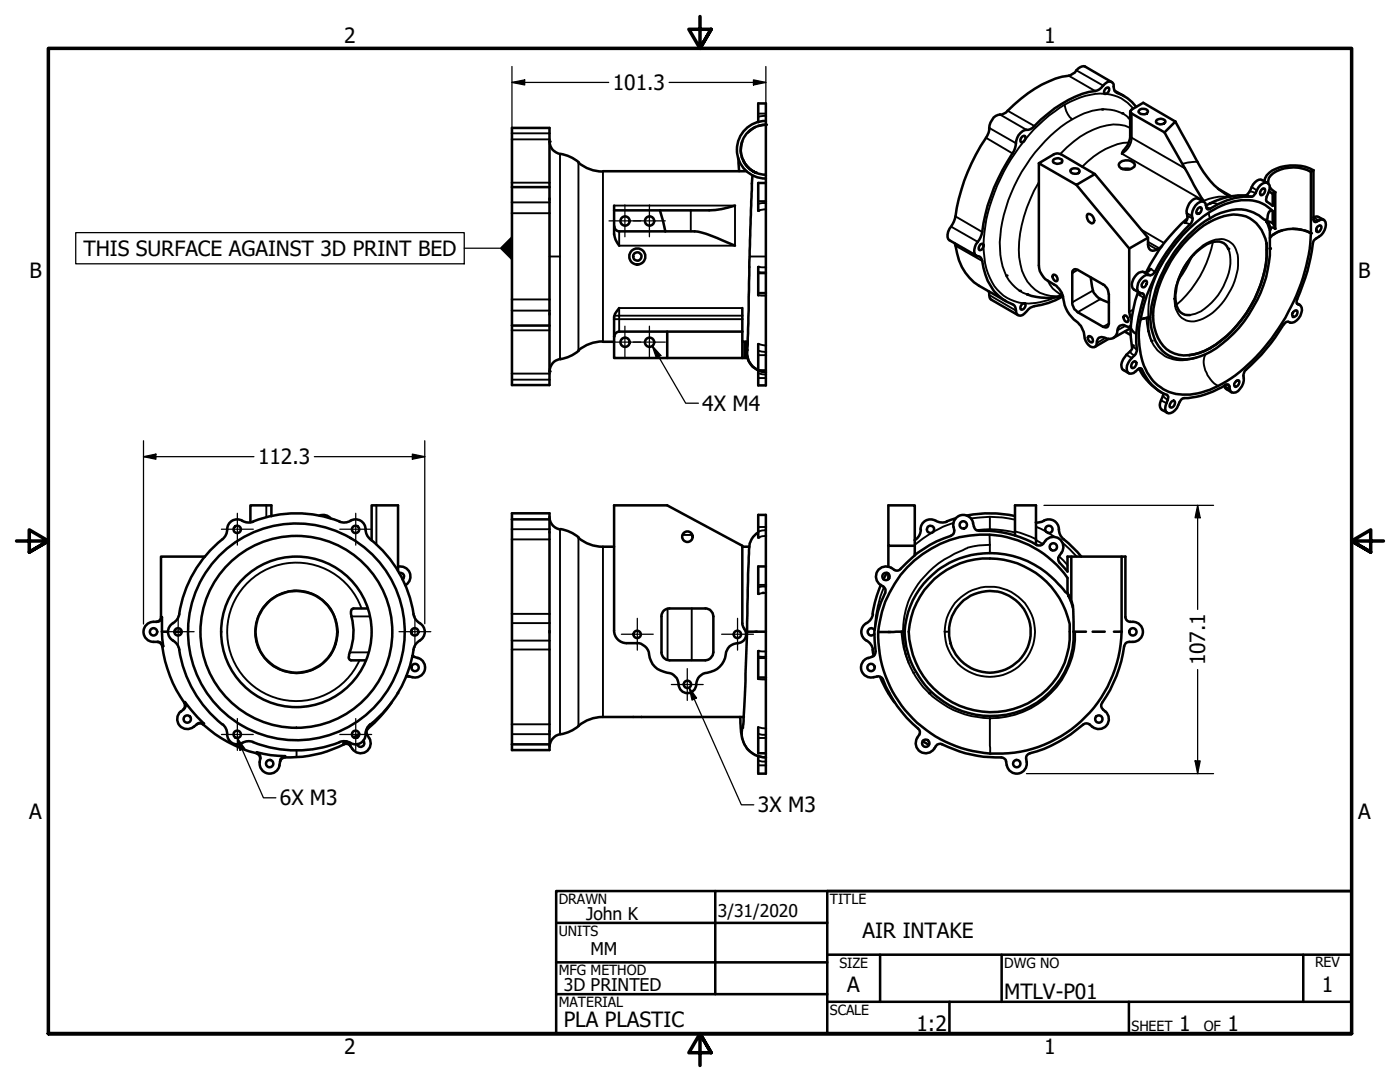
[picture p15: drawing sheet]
<svg xmlns="http://www.w3.org/2000/svg" width="279mm" height="216mm" viewBox="0 0 279 216" stroke-linecap="round" stroke-linejoin="round" font-family="sans-serif">
<defs><g id="words">
<g font-size="4.2">
<text x="68.7" y="8.6">2</text>
<text x="208.4" y="8.6">1</text>
<text x="122.3" y="18">101.3</text>
<text x="16.6" y="51.1">THIS SURFACE AGAINST 3D PRINT BED</text>
<text x="5.9" y="55.5">B</text>
<text x="271.1" y="55.5">B</text>
<text x="140.1" y="82">4X M4</text>
<text x="51.5" y="92.6">112.3</text>
<text x="240.5" y="132.8" transform="rotate(-90 240.5 132.8)">107.1</text>
<text x="55.8" y="160.7">6X M3</text>
<text x="5.8" y="163.4">A</text>
<text x="151.3" y="162.1">3X M3</text>
<text x="271" y="163.4">A</text>
<text x="172.1" y="187.2">AIR INTAKE</text>
<text x="169.1" y="198">A</text>
<text x="263.8" y="198">1</text>
<text x="200.4" y="199.3">MTLV-P01</text>
<text x="112.5" y="204.9">PLA PLASTIC</text>
<text x="182.9" y="205.7">1:2</text>
<text x="235.3" y="205.7">1</text>
<text x="245" y="205.7">1</text>
<text x="68.7" y="210.3">2</text>
<text x="208.4" y="210.3">1</text>
</g>
<g font-size="3.5">
<text x="117" y="183.6">John K</text>
<text x="143.3" y="183.1">3/31/2020</text>
<text x="117.9" y="190.6">MM</text>
<text x="112.5" y="197.7">3D PRINTED</text>
</g>
<g font-size="2.8">
<text x="111.5" y="180.3">DRAWN</text>
<text x="165.6" y="180.3">TITLE</text>
<text x="111.5" y="186.8">UNITS</text>
<text x="111.5" y="194.6">MFG METHOD</text>
<text x="167.5" y="193.1">SIZE</text>
<text x="200.4" y="193.1">DWG NO</text>
<text x="262.4" y="193">REV</text>
<text x="111.5" y="200.9">MATERIAL</text>
<text x="165.6" y="202.5">SCALE</text>
<text x="225.8" y="205.7">SHEET</text>
<text x="240.2" y="205.7">OF</text>
</g>
</g></defs>
<!-- layer: Visible (ANSI) -->
<g fill="none" stroke="#000" stroke-width=".51">
<path d="M220.7 17.6l.5-.1a.86 .86 0 0 1-.7 1.2 .83 .83 0 0 1 .2-1.1zM221.9 16.4l-5.4-3.1a1.95 1.95 0 0 0-2 1.2 3.7 3.7 0 0 1-2.5 .8 24.7 24.7 0 0 0-11.3 7.2 2.14 2.14 0 0 1-1.5 .4 3.1 3.1 0 0 0-1.8 3.1 8 8 0 0 1-1.7 3.1 38.3 38.3 0 0 0-5.1 14.6l-.5 1a3.1 3.1 0 0 0-.9 3l5.6 3.3M222.4 18.1l1.9 1.1M102.2 25.5h7.5v51.3h-7.5zM102.2 37.3h7.5M109.7 39.6v.3M109.7 28.3a2.55 2.55 0 0 0 2.1 2.4M111.8 30.7l1.7 .5 2 1.2M115.4 32.4a7.5 7.5 0 0 0 4.9 1.8M120.3 34.2h28.7M147.3 31.5l.2 2.7M148 31.1a5.2 5.2 0 0 0 2.8 3.4 4.8 4.8 0 0 1-2.5-2.5"/>
<path d="M148.1 28.3l-.1 .5-.1 1.9M150.2 35l-.7 17.3-.3 16.5a4.9 4.9 0 0 0 .7 4l.3 .4 1.1 .7M150.7 25.3l-1.4 1.1M151.3 25.1l1.5-.2a5 5 0 0 0-5 5 5 5 0 0 0 5 5M151.3 24.4v-3.8h1.5v15M152.8 24.1a5.7 5.7 0 0 0-5.7 5.8 5.7 5.7 0 0 0 5.7 5.7M152.8 35.6v38.6M152.8 36.5h-1.5v5.5M204 27.2l.5-.1a.86 .86 0 0 1-.7 1.3 .83 .83 0 0 1 .2-1.2zM207.3 32.6v20.4a3.9 3.9 0 0 0 1.8 3l1.3 .8a4.2 4.2 0 0 1 1.9 3.5 6.5 6.5 0 0 0 2.8 4.1 4.9 4.9 0 0 1 1.4 3.1 2.07 2.07 0 0 0 1.9 1.8 .98 .98 0 0 0 .5-1.2 1.21 1.21 0 0 1 2-.5 1.75 1.75 0 0 0 2.2-2 1.02 1.02 0 0 1 1.6-.5l.4 .1 .6-.1M210.2 31.9a1.17 1.17 0 0 1 1.8 .2 1.09 1.09 0 0 1-1.9 .1zM213.6 34a1.17 1.17 0 0 1 1.9 .1 1.02 1.02 0 0 1-.9 .6 1.02 1.02 0 0 1-1-.5z"/>
<path d="M214.8 36.9l10.6 12.7 3.7-2.2M218.5 34.7l-3.7 2.2-7.5-4.3 3-1.8a1.49 1.49 0 0 1 1.5 0l6.7 3.9 10.6 12.7v1.4a1.08 1.08 0 0 0 .5 1.1 1.08 1.08 0 0 0 1.3-.1l1-.7M223.6 32.4a2.02 2.02 0 0 1 2.9 .5 1.87 1.87 0 0 1-2.5 .8 .77 .77 0 0 1-.7-.5 .77 .77 0 0 1 .3-.8zM224 33.7h1.6M225.3 23.6l.3 .1M225.6 22.2v4.9a4.8 4.8 0 0 1-1.6 3.2l-.1 .4M226.8 21.3a8.6 8.6 0 0 0-4.2-2.9 2.05 2.05 0 0 1-.4-1.6 .97 .97 0 0 0-1.7-.1l-.3 .4a3 3 0 0 1-2.9 1.3 24.7 24.7 0 0 0-11.2 7.1l-.9 .4a2.75 2.75 0 0 0-2.5 3.2 7.2 7.2 0 0 1-1.7 3.2 38.3 38.3 0 0 0-5.1 14.5l-.4 1a2.66 2.66 0 0 0-.7 3.2 1.25 1.25 0 0 1 1.2 1.1 10.5 10.5 0 0 0 5 8.2l1.1 .4a1.24 1.24 0 0 1 .7 1.3 .92 .92 0 0 0 .6 1 .92 .92 0 0 0 1.1-.5l.4-.3a3.2 3.2 0 0 1 2.9-1.4l2.9-.9 1.5-.8M227.5 21.8a1.24 1.24 0 0 1 1.6 .4 1.09 1.09 0 0 1-1.9 .2zM230.8 24.1a1.18 1.18 0 0 1 1.8 .1 1.09 1.09 0 0 1-1.9 .1zM232.4 26.4l6.4 11.4 1.4 2.3M234.6 24.3l-6.4-3.8-2.3 1.3-.3 .4 .3 .5 6.5 3.7M234.6 24.3l-2.2 2.1"/>
<path d="M234.6 24.3l3.4 6.2a18.7 18.7 0 0 0 7.4 8.7M243.1 37.7l2.6 1.5M248.9 39a14.2 14.2 0 0 0-8.2 2M252 37.7h.4a.93 .93 0 0 1-.7 1.2 .79 .79 0 0 1 .3-1.2zM253 36.5l-1.1-.6a1.79 1.79 0 0 0-2.1 1.4l-.4 .9-.8 .8M253.3 38.2l.7 .5M253.4 37.3l.3 .4 .8 .7M254.5 38.4l-.5 .3M254.5 38.4v7.3M261.6 34.3a7.3 7.3 0 0 0-8 .7l-.4 .5-.1 1.1M261.6 34.3v12.2M262.1 34v9.8l.2 .5 .5-.1a1.06 1.06 0 0 1 1.7 .1 3.3 3.3 0 0 1-2.1 3.5 2.78 2.78 0 0 0-.6 2.2 42.2 42.2 0 0 1-3 10 .6 .6 0 0 0 .5 .8 1.23 1.23 0 0 1 .4 1.6 2.37 2.37 0 0 1-2.2 2l-.4-.2a.93 .93 0 0 0-.9 .6 40.3 40.3 0 0 1-7.8 9.2 1.66 1.66 0 0 0-.2 1.4 2.8 2.8 0 0 1-2 3 .96 .96 0 0 1-.8-1.3l-.3-.4h-.2a18.2 18.2 0 0 1-8.9 2.8l-.6 .8a2.76 2.76 0 0 1-2.2 2.2 1.06 1.06 0 0 1-.6-1.5l.2-.5a1.72 1.72 0 0 0 .2-1.5l-.1-.2a9.3 9.3 0 0 1-5.1-5.3h-.5l-.2 .2a1.5 1.5 0 0 1-2 .7 2.36 2.36 0 0 1 .8-3 2 2 0 0 0 1-1.6 24.2 24.2 0 0 1 1.4-10.7 .57 .57 0 0 0-.7-.6 1.03 1.03 0 0 1-.6-1.4 2.41 2.41 0 0 1 2.8-2.2 2.91 2.91 0 0 0 1.4-2 35.5 35.5 0 0 1 6.5-8.4 1.35 1.35 0 0 0 .2-1.4 2.96 2.96 0 0 1 1.9-2.9 1.03 1.03 0 0 1 1 1.3l.1 .2 .3 .1a14.5 14.5 0 0 1 8.7-2.6l.7-.7a2.52 2.52 0 0 1 2.2-2.1 1.02 1.02 0 0 1 .5 1.6l-.5 1.2a.83 .83 0 0 0 .1 1.1l1.1 .8v-2.4"/>
<path d="M262.1 34a8.6 8.6 0 0 0-8.8 .5l-.5 .5-.5 1.1M262.1 34l-.5 .3M122.6 41v4.2a4.9 4.9 0 0 0 1 3.8M122.6 45.2a.98 .98 0 0 0 1 1h9.2M131.7 42l1.1 4.2M132.8 46.2h5.1a12.1 12.1 0 0 1 5.2 1.3l3.6 1.5M146.7 41a17.1 17.1 0 0 1-5.2 1h-18.9M151.3 53.3v5.6M151.3 58.5h1.5M190.6 48.6l.1 .4a10.6 10.6 0 0 0 4.7 8l5.3 3.1M195.6 48.8l.6-.2 .1 .4v.1a.74 .74 0 0 1-.8 .8 .89 .89 0 0 1 .1-1.1zM197.3 58.1l.1 .4a1.31 1.31 0 0 0 .5 1.3l5.2 3.1"/>
<path d="M205 58.7a12.1 12.1 0 0 0 7.1 .4M210.1 54.9l.2-.1a.8 .8 0 0 1 .5 1.3 1 1 0 0 1-.7-1.2zM211.5 58.7l.6 .3M214.3 53.8h.8l5.1 3a2.31 2.31 0 0 1 1.1 1.9v5.9a.7 .7 0 0 1-.4 .7 .7 .7 0 0 1-.7-.1l-5.1-2.9a2.46 2.46 0 0 1-1.1-2v-6zM217 42.7a1.15 1.15 0 0 1 1.1 .6 1.15 1.15 0 0 1 0 1.2 1.21 1.21 0 0 1-1.1-1.8zM217.7 55.4l.2 1.8a3.6 3.6 0 0 0 1.7 2.5M219.5 59.6l1.8 .8M225.4 49.6v12.6l.4 1.4M227.1 58.2a26.8 26.8 0 0 0-1.4 7.3l.6 .8 .5 .3M227.5 58.4l-.1 .5M228.2 56.2l.5-.2a.85 .85 0 0 1-.7 1.3 .75 .75 0 0 1 .2-1.1zM229.6 53.7l-.4 .5-.5 .2a2.36 2.36 0 0 0-2.8 2.8l.4 .6 1.1 .6"/>
<path d="M236.9 43.6a32.6 32.6 0 0 0-8.2 10.8M237.2 47.6a14.5 14.5 0 0 1 8.9-4.8 6.4 6.4 0 0 1 6.4 4.8 15.6 15.6 0 0 1-.5 7.8 23.6 23.6 0 0 1-11.6 14.6 8 8 0 0 1-6.8 .2 8.1 8.1 0 0 1-3.5-7.2 24.8 24.8 0 0 1 7.1-15.4zM239.1 41.6l.4-.3 .2 .1a.88 .88 0 0 1-.8 1.3 .81 .81 0 0 1 .2-1.1zM240.3 40.3l-1.1-.6a1.79 1.79 0 0 0-2.1 1.4 2.28 2.28 0 0 0-.1 2.1 1.4 1.4 0 0 1-.5 1.2M245.1 49.7a2.52 2.52 0 0 0-3.5-1.2 12.7 12.7 0 0 0-7 11.2 3.2 3.2 0 0 0 1.9 3.1l1 .1M252.6 43.9h-.2a8 8 0 0 0-8.8-1.4 23.2 23.2 0 0 0-11.4 11.5 23.1 23.1 0 0 0-2.6 10.1 8.9 8.9 0 0 0 2.9 6.3 7.2 7.2 0 0 0 7.1 .7 21.9 21.9 0 0 0 10.5-9.8 22.8 22.8 0 0 0 3.3-13.5v-1.8l.2-.5a.71 .71 0 0 1 .9 .2M252.8 48.6v.7a22.6 22.6 0 0 1-5 14.4 19.6 19.6 0 0 1-8.4 6.7l-2.1 .5M252.9 44.4l-.3-.5 .8 2.1M253 44.4l.6 1.4M253 44.4v-.2l.6 1.3M253 44.2l1 .3M254 42.1a7.9 7.9 0 0 0-8.6-1.7l-.8 .3a27.1 27.1 0 0 0-12.2 11.1 31.1 31.1 0 0 0-5.1 15.4 13 13 0 0 0 3.3 9.3 9 9 0 0 0 8.5 2 23.8 23.8 0 0 0 11.6-7.3 39.3 39.3 0 0 0 10.9-24.7"/>
<path d="M254 44.5l.5 1.2M254 42.1a.7 .7 0 0 0-1 .7l-.1 1.6h.1M254 42.1v2.4M255.9 46l-1.9 .9M258 45.7l1.8 .1M260.3 46l1.3 .5M261.6 46.5a7.4 7.4 0 0 0-7.7 .5l-.5 .5M262.1 43.4l.7-.2 1.4 .7M262.9 45.3l.5-.3h.2a.9 .9 0 0 1-.7 1.3 .74 .74 0 0 1 0-1zM102.2 65h7.5M109.7 62.5v.3M111.8 71.6a2.55 2.55 0 0 0-2.1 2.5"/>
<path d="M115.5 70l-1.5 .9-2.2 .8M120.3 68.1a7.5 7.5 0 0 0-4.9 1.8M120.3 68.2h2.3M123.6 61.5a3.1 3.1 0 0 0-1 1.7v8.2h10.6v-5.2M148.1 66.2h-24.5a.98 .98 0 0 0-1 1M148.1 66.2v5.2h-14.9M148.1 68.1l1.1 .1M148.1 61.5v4.7M148.9 68.2v3.2h-.8M148.9 70.1a4.3 4.3 0 0 0 2.4 3.8M151.3 68.6v8.3h1.5v-2.7M151.3 73.9h1.5"/>
<path d="M151.4 73.9l1.4 .3h-.7zM204 60.6l.5-.1a.86 .86 0 0 1-.7 1.3 .83 .83 0 0 1 .2-1.2zM217.2 67.1a.81 .81 0 0 1 .8 .3 .81 .81 0 0 1 .1 .9 .81 .81 0 0 1-.8-.3 .81 .81 0 0 1-.1-.9zM221.2 67.6l-2.7 1.6M224.3 63.1l.2-.2a.8 .8 0 0 1 .5 1.4 .88 .88 0 0 1-.7-1.2zM224.5 66.2l1.2 .7M225.6 65.5l-3.4 1.9M225.7 65.1l-.1 .1M225.7 65.1v2.2l.2 2.2M226.1 69a2.1 2.1 0 0 1-1.3 1.8 2.66 2.66 0 0 0-.8 2.9l1.3 .8M226.2 72.2l.2-.1a.72 .72 0 0 1 .3 .9 .72 .72 0 0 1-.9 .3 1.09 1.09 0 0 1 .4-1.1zM227.3 73.5a11.5 11.5 0 0 0 4.5 4.8"/>
<path d="M229.2 66v.1M229.6 63.4l-2 .4M232.2 78.5l-.1 .5a2.69 2.69 0 0 0-.5 2.5l1.4 .9M244.3 77l.2 .4 1.3 .9M246.8 76l.4-.1a.95 .95 0 0 1-.6 1.3l-.2-.1a.81 .81 0 0 1 .4-1.1zM258.2 62.2l.5-.3a.8 .8 0 0 1 .1 .9 .8 .8 0 0 1-.8 .4 .8 .8 0 0 1 .2-1zM258.8 60.5l.6 .3M233.7 80.2l.6-.3a.8 .8 0 0 1 .1 1 .8 .8 0 0 1-.8 .4 .81 .81 0 0 1 .1-1.1zM40.9 111.1h-8.8v12M44.4 107.6a23.8 23.8 0 0 0-8.7 15.4 4.8 4.8 0 0 1-1.8 1.9 2.12 2.12 0 0 0 1 3.2 3.5 3.5 0 0 1 1.1 2.9 23.7 23.7 0 0 0 8.4 13.6M45.3 105.6a2.51 2.51 0 0 1-.9 2M50.5 104a23.7 23.7 0 0 1 17.3 .1"/>
<path d="M50.5 104.1a2.78 2.78 0 0 1-2.5-.4 2 2 0 0 0-2.7 2M54.2 103v-2.2h-4.2v3.4M63.8 102.9a2 2 0 0 1 2.2 .5M67.8 104.1a2.78 2.78 0 0 0 2.5-.4 2 2 0 0 1 2.7 2M73 105.6a2.51 2.51 0 0 0 .9 2M73.9 107.6a23.9 23.9 0 0 1 8.7 15.4 4.8 4.8 0 0 0 1.8 1.9 2.12 2.12 0 0 1-1 3.2 3.5 3.5 0 0 0-1.1 2.9 23.7 23.7 0 0 1-8.4 13.6M74.2 107.8v-7h5.2v13.1M79.4 113.1a2 2 0 0 1 2.4 1.2 2 2 0 0 1-.8 2.4M79.7 114.3a.73 .73 0 0 1 .9 .4 .73 .73 0 0 1-.3 .9M81 116.7l-.1 .1M102.2 102.4h7.5v47.3h-7.5zM102.2 103.6h7.5"/>
<path d="M109.7 103.2a2.51 2.51 0 0 0 2.1 2.4M109.7 106.1v.2M111.8 105.6l1.7 .4 2 1.3M115.4 107.3a7.5 7.5 0 0 0 4.9 1.8M120.3 109.1h2.3M148.1 109.1h1.4M151.3 107.3v-4.6h1.5v48.4M151.3 106.2a4.3 4.3 0 0 0-1.8 4.2l-.4 15.6M152.8 113h-1.5v5.5M175.8 116.7a1.26 1.26 0 0 1 .9 1.6 18.9 18.9 0 0 0-2.1 9.7l.2 2a1.01 1.01 0 0 1-.8 1.1l-.7 .2M177 114.3l-.7 1.3M177.3 108.9v4.1"/>
<path d="M177.3 114.4v1.2M182.6 108.9h-5.3v-8.1h5.3v10M182.7 107.6l-.2 .2M183.8 105.6a2.51 2.51 0 0 1-1 2M185.9 106.3a.74 .74 0 0 0 .3-1.2 .74 .74 0 0 0-1.2 .2 .74 .74 0 0 0 .6 1.1l.3-.1M186.5 115.5a16.5 16.5 0 0 1 27 9 16.4 16.4 0 0 1-4.5 13 16.3 16.3 0 0 1-17.6 3.3 16.3 16.3 0 0 1-10-14.8 16.1 16.1 0 0 1 5.1-10.5zM186.7 103.9a2 2 0 0 0-3 1.8M186.8 103.9a2.51 2.51 0 0 0 2.2 .2M190.3 105.2a1.26 1.26 0 0 1-.6 1.7 23.4 23.4 0 0 0-10.2 6.8 1.34 1.34 0 0 1-1.6-.4 2 2 0 0 0-2.8 .7 2 2 0 0 0 .7 2.7 23.7 23.7 0 0 0-1.7 5.8M190.7 103.4l-1.8 .6M192.9 102.9a23.7 23.7 0 0 1 9.6 .1M194.2 104.4a1.43 1.43 0 0 0 1.2 1.5 22.6 22.6 0 0 1 11.9 2.9 1.25 1.25 0 0 0 1.3-.9 2 2 0 0 1 2.8-.4 2 2 0 0 1 .4 2.8 1.35 1.35 0 0 0-.3 2l1.5 1.7v-2.9h11.6v12"/>
<path d="M194.2 104.3a2 2 0 0 0-2.4-1.5 2 2 0 0 0-1.5 2.3M202.6 106.9v-6.1h4.2v7.8M206.7 104.2l1.2-.1a2.06 2.06 0 0 1 2.2-.3 2.06 2.06 0 0 1 1.2 1.9M208.9 106.1a.72 .72 0 0 0 1.1-.3 .72 .72 0 0 0-.6-1 .72 .72 0 0 0-.8 .9l.2 .4M211.3 105.6a2.51 2.51 0 0 0 1 2M212.3 107.6l2.1 1.9 1.4 1.6M213 118.3l.8 1.7M213 118.2v-2.9a20.7 20.7 0 0 0-34.4 1.2 20.5 20.5 0 0 0-1 20.5 24.2 24.2 0 0 0 42.8 1.1 24.9 24.9 0 0 0 3.4-12.1M213.3 118.8v.3l-.3-.7-.1-.1a21.4 21.4 0 0 0-10.8-7.4 17 17 0 0 0-21.6 15.1 17.3 17.3 0 0 0 26.4 14.2 16.1 16.1 0 0 0 7.3-14.2M213.3 119l.8 2.2M213.8 111.1v8.9M223.8 111.1v14.9"/>
<path d="M30.6 124.1a1.26 1.26 0 0 0 1.7-1v2.9M30.6 124.1a2 2 0 0 0-2 2 2 2 0 0 0 2 2M31.4 128.1a1.12 1.12 0 0 1 1 .9 25.5 25.5 0 0 0 4.4 11.2 1.2 1.2 0 0 1-.2 1.4M32.1 123.1a.98 .98 0 0 1-1 1M32.3 126l.3 3a1.12 1.12 0 0 0-1-.9h-1M32.3 126h1.2M34.8 126h1.5M69.8 130.2a1.07 1.07 0 0 0 .2 1.6h3M70.1 123a11.4 11.4 0 0 1-.3 7.1M73.4 121.4h-2.9a.86 .86 0 0 0-.5 1.1l.2 .5M79.4 138.2v.1M81.7 135l-.7 .1"/>
<path d="M82 126h.2M82.2 125.7v.8M82.3 130.9l.4 .2M82.3 130.9l1.1 .4M83.4 131.3a2 2 0 0 1 1.4 2.4 2 2 0 0 1-2.5 1.4l-1.2-.2M109.7 125.9v.3M122.6 125.8a2.51 2.51 0 0 0 2.5 2.5h2a2.7 2.7 0 0 1 2.6 3 4.2 4.2 0 0 0 3.9 3 2.56 2.56 0 0 1 1.8 2.4M132.5 121.9l.8-.5h7.5a1.63 1.63 0 0 1 1.6 1.6v7.2a1.76 1.76 0 0 1-1.6 1.6h-7.2a1.63 1.63 0 0 1-1.6-1.6v-7.5zM135.4 136.6a1.75 1.75 0 0 0 1.8 1.7 1.75 1.75 0 0 0 1.7-1.7M148.5 125.5a1.82 1.82 0 0 1 .2 2 1.82 1.82 0 0 1-1.9 .9 2.68 2.68 0 0 0-2.1 2.9 4.3 4.3 0 0 1-4 3l-.4 .1a2.42 2.42 0 0 0-1.4 2.3M148.5 125.4l-.4-1v-15.5l-14.9-8.1h-10.6v25M149.1 126h3.7"/>
<path d="M149.1 126l-.3 10-.5 9.2M151.3 129.9v5.5M151.3 135.2h1.5M172.9 124.3a2 2 0 0 0 0 3.5M173 127.8a2.51 2.51 0 0 1 1.2 1.8M173.3 131.3a2.01 2.01 0 0 0-1.4 2.4 2.01 2.01 0 0 0 2.5 1.4 1.3 1.3 0 0 1 1.8 .5 24.2 24.2 0 0 0 7.3 10l.1 .7-.6 1M174.1 129.6l.3 1.3M174.2 122.5a2.51 2.51 0 0 1-1.2 1.8M174.5 125.7a.73 .73 0 0 0-1.1-.2 .73 .73 0 0 0 0 1.1 .73 .73 0 0 0 1.1-.1M175.6 135.1l1.6 3.1M177.3 138.3l1.2 1.9M177.3 138v.3h.2"/>
<path d="M180.5 126l-5.2 .1M213.8 120l.3 .8 .1 .7v4.5M214.2 126h2.5M218.1 126h2.4M222.3 126h1.1M223.6 126h.2M224.6 123.1a1.09 1.09 0 0 0 1.5 1M226.1 128.1a1.28 1.28 0 0 0-1.8 .9 26.5 26.5 0 0 1-4.5 11.6 1.43 1.43 0 0 0 .8 1.4M226.1 124.1a2 2 0 0 1 2 2 2 2 0 0 1-2 2M36.1 141.9a2 2 0 0 0-.3 2.9 2 2 0 0 0 2.9 .2M36.1 142a1.37 1.37 0 0 0 .8-1.9l2.5 3 1.3 1.3a1.12 1.12 0 0 0-1.3 .1l-.7 .5M39.2 144.5a1.11 1.11 0 0 1 1.4 .1 27.2 27.2 0 0 0 10.9 5.9l.3 .2 .1 .7"/>
<path d="M44.4 144.5a2.84 2.84 0 0 1 1 2.4 2.08 2.08 0 0 0 3.4 1.1 2.51 2.51 0 0 1 1.7 .1M50.5 148.1a23.7 23.7 0 0 0 17.3 0M51.8 152.1l.1-.8a1 1 0 0 0-.7-1.2 21.2 21.2 0 0 0 5.7 .8 1.15 1.15 0 0 0-1 .9l-.1 .9M51.8 152a2 2 0 0 0 1.7 2.3 2 2 0 0 0 2.3-1.6M69.2 148l-.6 .3a1.1 1.1 0 0 1 1.2 .4l.5 .7M70 148.9a1.02 1.02 0 0 0-1.4-.4 26.3 26.3 0 0 1-12 2.7l-.6 .4-.1 .4M71.7 146.4l-1.1 .7M72.5 147.8a.73 .73 0 0 1-.2 1.1 .73 .73 0 0 1-1-.4M73 146l.7 1.3M73.7 147.2a2 2 0 0 1-.7 2.8 2 2 0 0 1-2.7-.6M73.9 144.5a2.84 2.84 0 0 0-1 2.4 2.08 2.08 0 0 1-3.4 1.1 2.51 2.51 0 0 0-1.7 .1M78.2 140.1a31.6 31.6 0 0 1-4.9 5.5l-.1 .3 .1 .7"/>
<path d="M102.2 148.5h7.5M109.7 145.8v.2M111.8 146.5a2.7 2.7 0 0 0-2.1 2.5M115.5 144.8l-1.5 1-2.2 .7M120.3 143.1a7.5 7.5 0 0 0-4.9 1.7M120.3 143.1h28.2M147.7 143.1a12.5 12.5 0 0 0 .9 5.5 4.7 4.7 0 0 0 4.2 2.5M151.3 150.9v3.5h1.5v-3.3M151.3 145.2v5.1h1.5M183.1 147.2a2 2 0 0 0 .6 2.8 2 2 0 0 0 2.7-.6M184.2 147.8l.5 .5 .7 .2M186.4 149.4a1.16 1.16 0 0 1 1.6-.9 26.8 26.8 0 0 0 12.2 2.7l.5 .4 .2 1.1"/>
<path d="M204.9 152a2 2 0 0 1-1.7 2.3 2 2 0 0 1-2.3-1.6M218 145a1.35 1.35 0 0 0-1.5-.6 29.4 29.4 0 0 1-11.3 6.1 1.23 1.23 0 0 0-.3 1.6M220.6 141.9a2 2 0 0 1 .2 2.9 2 2 0 0 1-2.8 .2"/>
<circle cx="124.7" cy="44.1" r=".92"/>
<circle cx="127.2" cy="51.2" r=".82"/>
<circle cx="127.2" cy="51.2" r="1.59"/>
<circle cx="129.6" cy="44.1" r=".92"/>
<circle cx="124.7" cy="68.3" r=".92"/>
<circle cx="129.6" cy="68.3" r=".92"/>
<circle cx="47.3" cy="105.6" r=".73"/>
<circle cx="71" cy="105.6" r=".73"/>
<circle cx="137.2" cy="107.1" r="1.05"/>
<circle cx="176.8" cy="115" r=".73"/>
<circle cx="192.2" cy="104.7" r=".73"/>
<circle cx="210.2" cy="109.1" r=".73"/>
<circle cx="30.6" cy="126.1" r=".73"/>
<circle cx="35.5" cy="126.1" r=".73"/>
<circle cx="59.1" cy="126.1" r="8.2"/>
<circle cx="59.1" cy="126.1" r="21.6"/>
<circle cx="59.2" cy="126.1" r="19.1"/>
<circle cx="59.2" cy="126.1" r="15"/>
<circle cx="82.8" cy="126.1" r=".73"/>
<circle cx="82.8" cy="133.2" r=".73"/>
<circle cx="127.2" cy="126.6" r=".73"/>
<circle cx="137.2" cy="136.6" r=".73"/>
<circle cx="147.2" cy="126.6" r=".73"/>
<circle cx="173.8" cy="133.2" r=".73"/>
<circle cx="197.5" cy="126.1" r="8.2"/>
<circle cx="226.1" cy="126.1" r=".73"/>
<circle cx="37.4" cy="143.5" r=".73"/>
<circle cx="47.3" cy="146.5" r=".73"/>
<circle cx="53.8" cy="152.4" r=".73"/>
<circle cx="71" cy="146.5" r=".73"/>
<circle cx="184.8" cy="148.3" r=".73"/>
<circle cx="202.9" cy="152.4" r=".73"/>
<circle cx="219.3" cy="143.5" r=".73"/>
</g>
<!-- layer: Visible Narrow (ANSI) -->
<g fill="none" stroke="#000" stroke-width=".38">
<path d="M213.3 15.1l5.3 3.1M214.8 14l5.4 3.1M220.5 18.7a14 14 0 0 0-8 2.2M220.7 18.7a7.7 7.7 0 0 1 5.5 3M222.7 18.4l.2 .1M102.2 36.4h7.5M102.2 26.6h7.5M102.2 27.8h7.5M111.8 30.7v20.5M115.4 32.4v37.6M120.3 34.2v34M151.3 22.7h1.5"/>
<path d="M152.8 23.1l-1.5 .2M196.8 27.5l5.3 3.1M197.4 25.5l5.4 3.1M199.6 22.9l5.3 3M201.1 22.1l5.3 3M204.3 28.3a36.1 36.1 0 0 0-8 20.5M204.5 27.9a30.7 30.7 0 0 1 8-7 4.4 4.4 0 0 0 1.5 2.9 31.8 31.8 0 0 0-14.5 24.5 14 14 0 0 0 1.9 7.6 7.8 7.8 0 0 0 3.6 2.8M207.3 36.4a26.7 26.7 0 0 0-3.9 14.9 8.8 8.8 0 0 0 4.1 7.1 7.5 7.5 0 0 0 4.6 .6M225.2 28.4a14.2 14.2 0 0 0-9.2 4.9M225.3 23.6a8.1 8.1 0 0 0-8.1-1.2l-.8 .2-2.4 1.2M225.6 27.1l.3 .4M225.6 25.5a8.3 8.3 0 0 0-7.4 .3 18.5 18.5 0 0 0-6.6 4.9"/>
<path d="M225.9 27.5a4 4 0 0 1-2 3.2l16.3 9.4a9.7 9.7 0 0 1 4.9-.8M225.9 22.7v4.8M225.9 27.5l10.6 6.1M239 32.3l-2 .1-1 .3M244.3 38.5l1.2 .7M248.9 39l.8 .2M249.4 38.2l1.2 .3M249.8 37.3l1 .7M102.2 40.4h7.5M102.2 59.8h7.5M102.2 42.5h7.5M109.7 51.2h2.1v20.4"/>
<path d="M122.6 41h24.1v8h-23.1v-2.8M137.9 42v4.2M149.6 51.2h3.2M151.3 54.3l1.5 .1M151.3 53.3h1.5M151.3 58.9l1.5 .1M151.3 40.1h1.5M151.3 54.5h1.5M152.8 40.5l-1.5 .1M152.8 41.8l-1.5 .2M189.8 45.2l5.3 3.1M190.7 49l5.3 3.1"/>
<path d="M190.7 43.2l5.3 3.1M196.3 49.1a13.3 13.3 0 0 0 2.7 8.7 8 8 0 0 0 5.3 2.7M197.4 58.9l5.4 3.1M209.1 56a5.3 5.3 0 0 0 2.4 2.7M210.6 59.3a12.4 12.4 0 0 1-6.1 1.2M215.1 53.8l-1.1 .7M218.1 58l-4.1 2.3M219.6 59.7l-4.5 2.6M227.4 58.9l.8 .5M227.8 45.8l4.5 2.7M228 54.2l1.1 .7M228.7 54.4l.9 .5"/>
<path d="M229.1 48.8l1.8 1M229.1 48.3l2.2 1.2M229.6 53.7l.9 .5M232 52.5a20.5 20.5 0 0 0-2.3 15.4M234.6 59.2l-.1 .2a3.8 3.8 0 0 0 3.8 4.7 10.3 10.3 0 0 0 6.9-5.6 11.2 11.2 0 0 0 1.6-8.2 3.4 3.4 0 0 0-4.8-2.3 12.5 12.5 0 0 0-6.5 6.9l-.9 2.4-.2 2.3M236.5 44.4l1 .4M236.9 42.5l1 .6M237 43.2l1 .4M237.9 51.2a22.8 22.8 0 0 1-2.7 4.6M240.8 41.3l.7 .4M241.2 42.4l.3 1.2M241.5 40.6a2.02 2.02 0 0 1 1.5 .2"/>
<path d="M242.1 48.3a22.3 22.3 0 0 1-7.3 12.5M245.1 49.7a8.1 8.1 0 0 1-.6 6.6 11.6 11.6 0 0 1-5.9 6.3l-1.1 .3M262.1 43.8l.7 .4M262.1 43.4l1.1 .6M102.2 75.8h7.5M102.2 74.5h7.5M102.2 65.9h7.5M102.2 62h7.5M122.6 63.7h25.5M122.6 63h1v3.2M148.1 61.5h-24.5v1.5h24.5M148.5 68.2v3.2"/>
<path d="M151.3 70l1.5 .2M151.3 68.6l1.5 .4M151.3 74.5l1.5 .2M151.3 70.9h1.5M151.3 75.4h1.5M220.6 67.4l-1.7 1.1M221.3 64.6l-1.1 .6M224.6 65l-1.6 .9M224.8 70.8l1.1 .6M225.5 70.2l.9 .7M225.9 63.1l-.3 .1M226.1 69l.8 .8"/>
<path d="M226.1 61.8l-.7 .4M227.6 73.5l.3 .2M228.8 63.4a9.6 9.6 0 0 0 2.2 6.5 7 7 0 0 0 7.8 1.4M231.7 79.9l1.1 .6M232.1 79l.9 .8M240.7 70.6a3.6 3.6 0 0 0 .1 3.8l.2 .5 .9 1.2 1.2 .9M244.3 77l1.1 .6M244.8 76.7l.6 .4M258.8 60.5l.5 .3M258.9 60.6l.1 .1M53.1 100.8v2.4M75.1 100.8v7.8"/>
<path d="M102.2 107.6h7.5M102.2 105.6h7.5M111.8 105.6v40.9M115.4 107.3v37.5M120.3 109.1v34M136.2 106.7h2M151.3 105.2h1.5M151.3 116.7h1.5M152.8 105.8l-1.5 .2M152.8 106.9l-1.5 .4M152.8 117l-1.5 .2M152.8 118.3l-1.5 .2"/>
<path d="M176.4 117.2a24.6 24.6 0 0 0-1.8 7.7M177.3 115.3l-.2 .4M185.9 106.3l-3.3 2.4M190.3 104.3l-2.1 .8-2 1M197.5 106.7v2M197.5 105.6l-2.6 .2M197.5 103.1l-3.8 .3M197.5 103.1a20.7 20.7 0 0 1 5.1 .6M197.5 105.6l2.5 .2 2.6 .4M197.5 108.7v1.7M197.5 108.7a10.5 10.5 0 0 0-5.3 1.1 18.6 18.6 0 0 0-11.4 11.8 17.7 17.7 0 0 0 .6 10.7M197.5 103.1v2.5"/>
<path d="M202.5 106l1.9 .6 2.3 1M206.8 105.1l2.1 1M206.8 107.8l1.4 .8M209.2 106.3l1.4 .9M209.5 109.5l.6 .4M211.3 111l1.7 1.8M212 108.3l2.9 2.8M32.1 123.1h.2M32.4 129h.2M67.3 126h.1M69.8 130.2h3.8M70.2 123h3.7"/>
<path d="M72.1 121.4a13.8 13.8 0 0 0-20.9-6.6 13.8 13.8 0 0 0-.9 21.9 13.8 13.8 0 0 0 21.4-4.9M102.2 127.8h7.5M102.2 129.6h7.5M102.2 124.3h7.5M102.2 122.5h7.5M133.2 121.5v10.2M138 121.4v10.4M151.3 131l1.5 .1M151.3 129.9l1.5 .1M151.3 135.4l1.5 .2M151.3 131.3h1.5M179.9 126a18 18 0 0 0 17.6 17.3v-.4"/>
<path d="M188.5 126h.9M214.6 126a16.8 16.8 0 0 1-17.1 17.3l.1 7.1M36.9 140.1l-.1 .1M40.7 144.4l-.1 .2M51.2 150.1v.2M56.9 150.9v.2M59.2 149.7v1.4M68.6 148.3v.2M73.3 145.2l.2 .2M102.2 146.5h7.5M102.2 144.5h7.5M148.3 145a4.7 4.7 0 0 0 4.5 6.1"/>
<path d="M151.3 146.4l1.5 .2M151.3 145.2l1.5 .2M151.3 151.8l1.5 .2M151.3 147.3h1.5M151.3 152.7h1.5"/>
<circle cx="59.2" cy="126.1" r="8.3"/>
<circle cx="197.5" cy="126.1" r="9"/>
</g>
<!-- layer: Visible (ANSI) -->
<g fill="#000">
<circle cx="109.7" cy="28.3" r=".25"/>
<circle cx="150.2" cy="34.2" r=".25"/>
<circle cx="150.8" cy="34.5" r=".25"/>
<circle cx="152.8" cy="24.9" r=".25"/>
<circle cx="220" cy="21.8" r=".25"/>
<circle cx="224" cy="22.6" r=".25"/>
<circle cx="225.3" cy="23.6" r=".25"/>
<circle cx="151.3" cy="53.3" r=".25"/>
<circle cx="151.3" cy="42" r=".25"/>
<circle cx="200.9" cy="55" r=".25"/>
<circle cx="203.5" cy="58" r=".25"/>
<circle cx="205" cy="58.7" r=".25"/>
<circle cx="236.5" cy="44.5" r=".25"/>
<circle cx="241.5" cy="40.6" r=".25"/>
<circle cx="245.1" cy="49.7" r=".25"/>
<circle cx="253.4" cy="49.6" r=".25"/>
<circle cx="261.6" cy="46.5" r=".25"/>
<circle cx="109.7" cy="74.1" r=".25"/>
<circle cx="111.8" cy="71.6" r=".25"/>
<circle cx="226.1" cy="69" r=".25"/>
<circle cx="228.2" cy="63.6" r=".25"/>
<circle cx="228.9" cy="63.4" r=".25"/>
<circle cx="229.8" cy="68" r=".25"/>
<circle cx="151.3" cy="107.3" r=".25"/>
<circle cx="151.3" cy="118.5" r=".25"/>
<circle cx="152.2" cy="118.3" r=".25"/>
<circle cx="150.9" cy="126" r=".25"/>
<circle cx="151.3" cy="129.9" r=".25"/>
<circle cx="177.3" cy="126.1" r=".25"/>
<circle cx="185.4" cy="138.3" r=".25"/>
</g>
<!-- layer: Visible Narrow (ANSI) -->
<g fill="#000">
<circle cx="150.2" cy="34.2" r=".19"/>
<circle cx="229.6" cy="53.7" r=".19"/>
<circle cx="234.4" cy="59.6" r=".19"/>
<circle cx="238.1" cy="50.9" r=".19"/>
<circle cx="151.3" cy="68.6" r=".19"/>
<circle cx="229.2" cy="63.7" r=".19"/>
<circle cx="234.5" cy="61.1" r=".19"/>
<circle cx="241.5" cy="69.5" r=".19"/>
<circle cx="150.6" cy="126" r=".19"/>
<circle cx="177.1" cy="126.1" r=".19"/>
<circle cx="180.1" cy="128.3" r=".19"/>
<circle cx="180.7" cy="130.6" r=".19"/>
<circle cx="182.2" cy="134.2" r=".19"/>
<circle cx="188.5" cy="126" r=".19"/>
</g>
<!-- layer: Border (ANSI) -->
<path d="M139.7 3.3v6.4l-2.2-3.9h4.4l-2.2 3.9 2.2-3.9M3.3 107.9h6.4l-3.9-2.2v4.5l3.9-2.3-3.9 2.3M276.1 107.9h-6.4l3.9-2.2v4.5l-3.9-2.3 3.9 2.3M9.7 206.2v-196.5h260v196.5h-260h260M141.9 210.1l-2.2-3.9 2.2 3.9h-4.4l2.2-3.9v6.4" fill="none" stroke="#000" stroke-width=".7"/>
<!-- layer: Title (ANSI) -->
<g fill="none" stroke="#000" stroke-width=".51">
<path d="M111 177.8h158.7v28.4h-158.7zM142.7 177.8v20.6M269.7 177.8h-104.6v28.4M111 184.1h54.1M111 192h54.1M111 198.4h54.1M165.1 190.5h104.6M165.1 199.9h104.6M175.6 190.5v9.4M189.5 199.9v6.3M199.9 190.5v9.4M225.3 199.9v6.3"/>
<path d="M260.1 190.5v9.4"/>
</g>
<!-- layer: Dimension (ANSI) -->
<g fill="none" stroke="#000" stroke-width=".25">
<path d="M102.2 16.4l2.5-.5v1.1zM102.2 16.4h19.3M102.2 13.3v27.7M133.5 16.4h19.3M150.4 15.9l2.4 .5-2.4 .6zM152.8 13.3v26.9M28.6 91.1l2.5-.5v1zM28.6 91.1h22.1M28.6 87.9v36.6M62.7 91.1h22.1M82.3 90.6l2.5 .5-2.5 .5zM84.8 87.9v36.6"/>
<path d="M208.3 100.8h33.9M239 100.8l.5 2.5h-1zM239 100.8v20.8M239 133.6v20.8M204.9 154.4h37.3M238.5 151.8h1l-.5 2.6z"/>
</g>
<g fill="#000">
<path d="M102.2 16.4l2.5-.5v1.1z" fill-rule="evenodd"/>
<path d="M150.4 15.9l2.4 .5-2.4 .6z" fill-rule="evenodd"/>
<path d="M28.6 91.1l2.5-.5v1z" fill-rule="evenodd"/>
<path d="M82.3 90.6l2.5 .5-2.5 .5z" fill-rule="evenodd"/>
<path d="M239 100.8l.5 2.5h-1z" fill-rule="evenodd"/>
<path d="M238.5 151.8h1l-.5 2.6z" fill-rule="evenodd"/>
</g>
<!-- layer: Symbol (ANSI) -->
<g fill="#000">
<path d="M102.2 47.1v4.9l-2.5-2.5z" fill-rule="evenodd"/>
<path d="M130.2 69l1.7 1.9-.9 .5z" fill-rule="evenodd"/>
<path d="M137.5 137.2l1.5 2.1-.9 .4z" fill-rule="evenodd"/>
<path d="M47.4 147.3l1.4 2.1-.9 .3z" fill-rule="evenodd"/>
</g>
<path d="M15.1 46.4h77.5v6.2h-77.5zM92.6 49.5h7.1M130.2 69l1.7 1.9-.9 .5zM130.2 69l6.6 11.5h2.6M137.5 137.2l1.5 2.1-.9 .4zM137.5 137.2l10.5 23.4h2.4M47.4 147.5l5.2 11.7h2.5M47.4 147.4l1.4 2-.9 .3-.5-2" fill="none" stroke="#000" stroke-width=".25"/>
<!-- layer: Center Mark (ANSI) -->
<g fill="none" stroke="#000" stroke-width=".25">
<path d="M121.5 44.1h6.4M124.7 40.9v6.3M126.4 44.1h6.4M129.6 40.9v6.3M121.5 68.3h6.4M124.7 65.1v6.3M126.4 68.3h6.4M129.6 65.1v6.3M44.2 105.6h6.3M47.4 102.4v6.4M67.8 105.6h6.4M71 102.4v6.4"/>
<path d="M32.4 126h6.3M35.6 122.9v6.3M79.6 126h6.4M82.8 122.9v6.3M124 126.6h6.4M127.2 123.4v6.3M134 136.6h6.3M137.2 133.4v6.4M144 126.6h6.4M147.2 123.4v6.3M44.2 146.6h6.3M47.4 143.4v6.3"/>
<path d="M67.8 146.6h6.4M71 143.4v6.3"/>
</g>
<use href="#words"/>
</svg>
